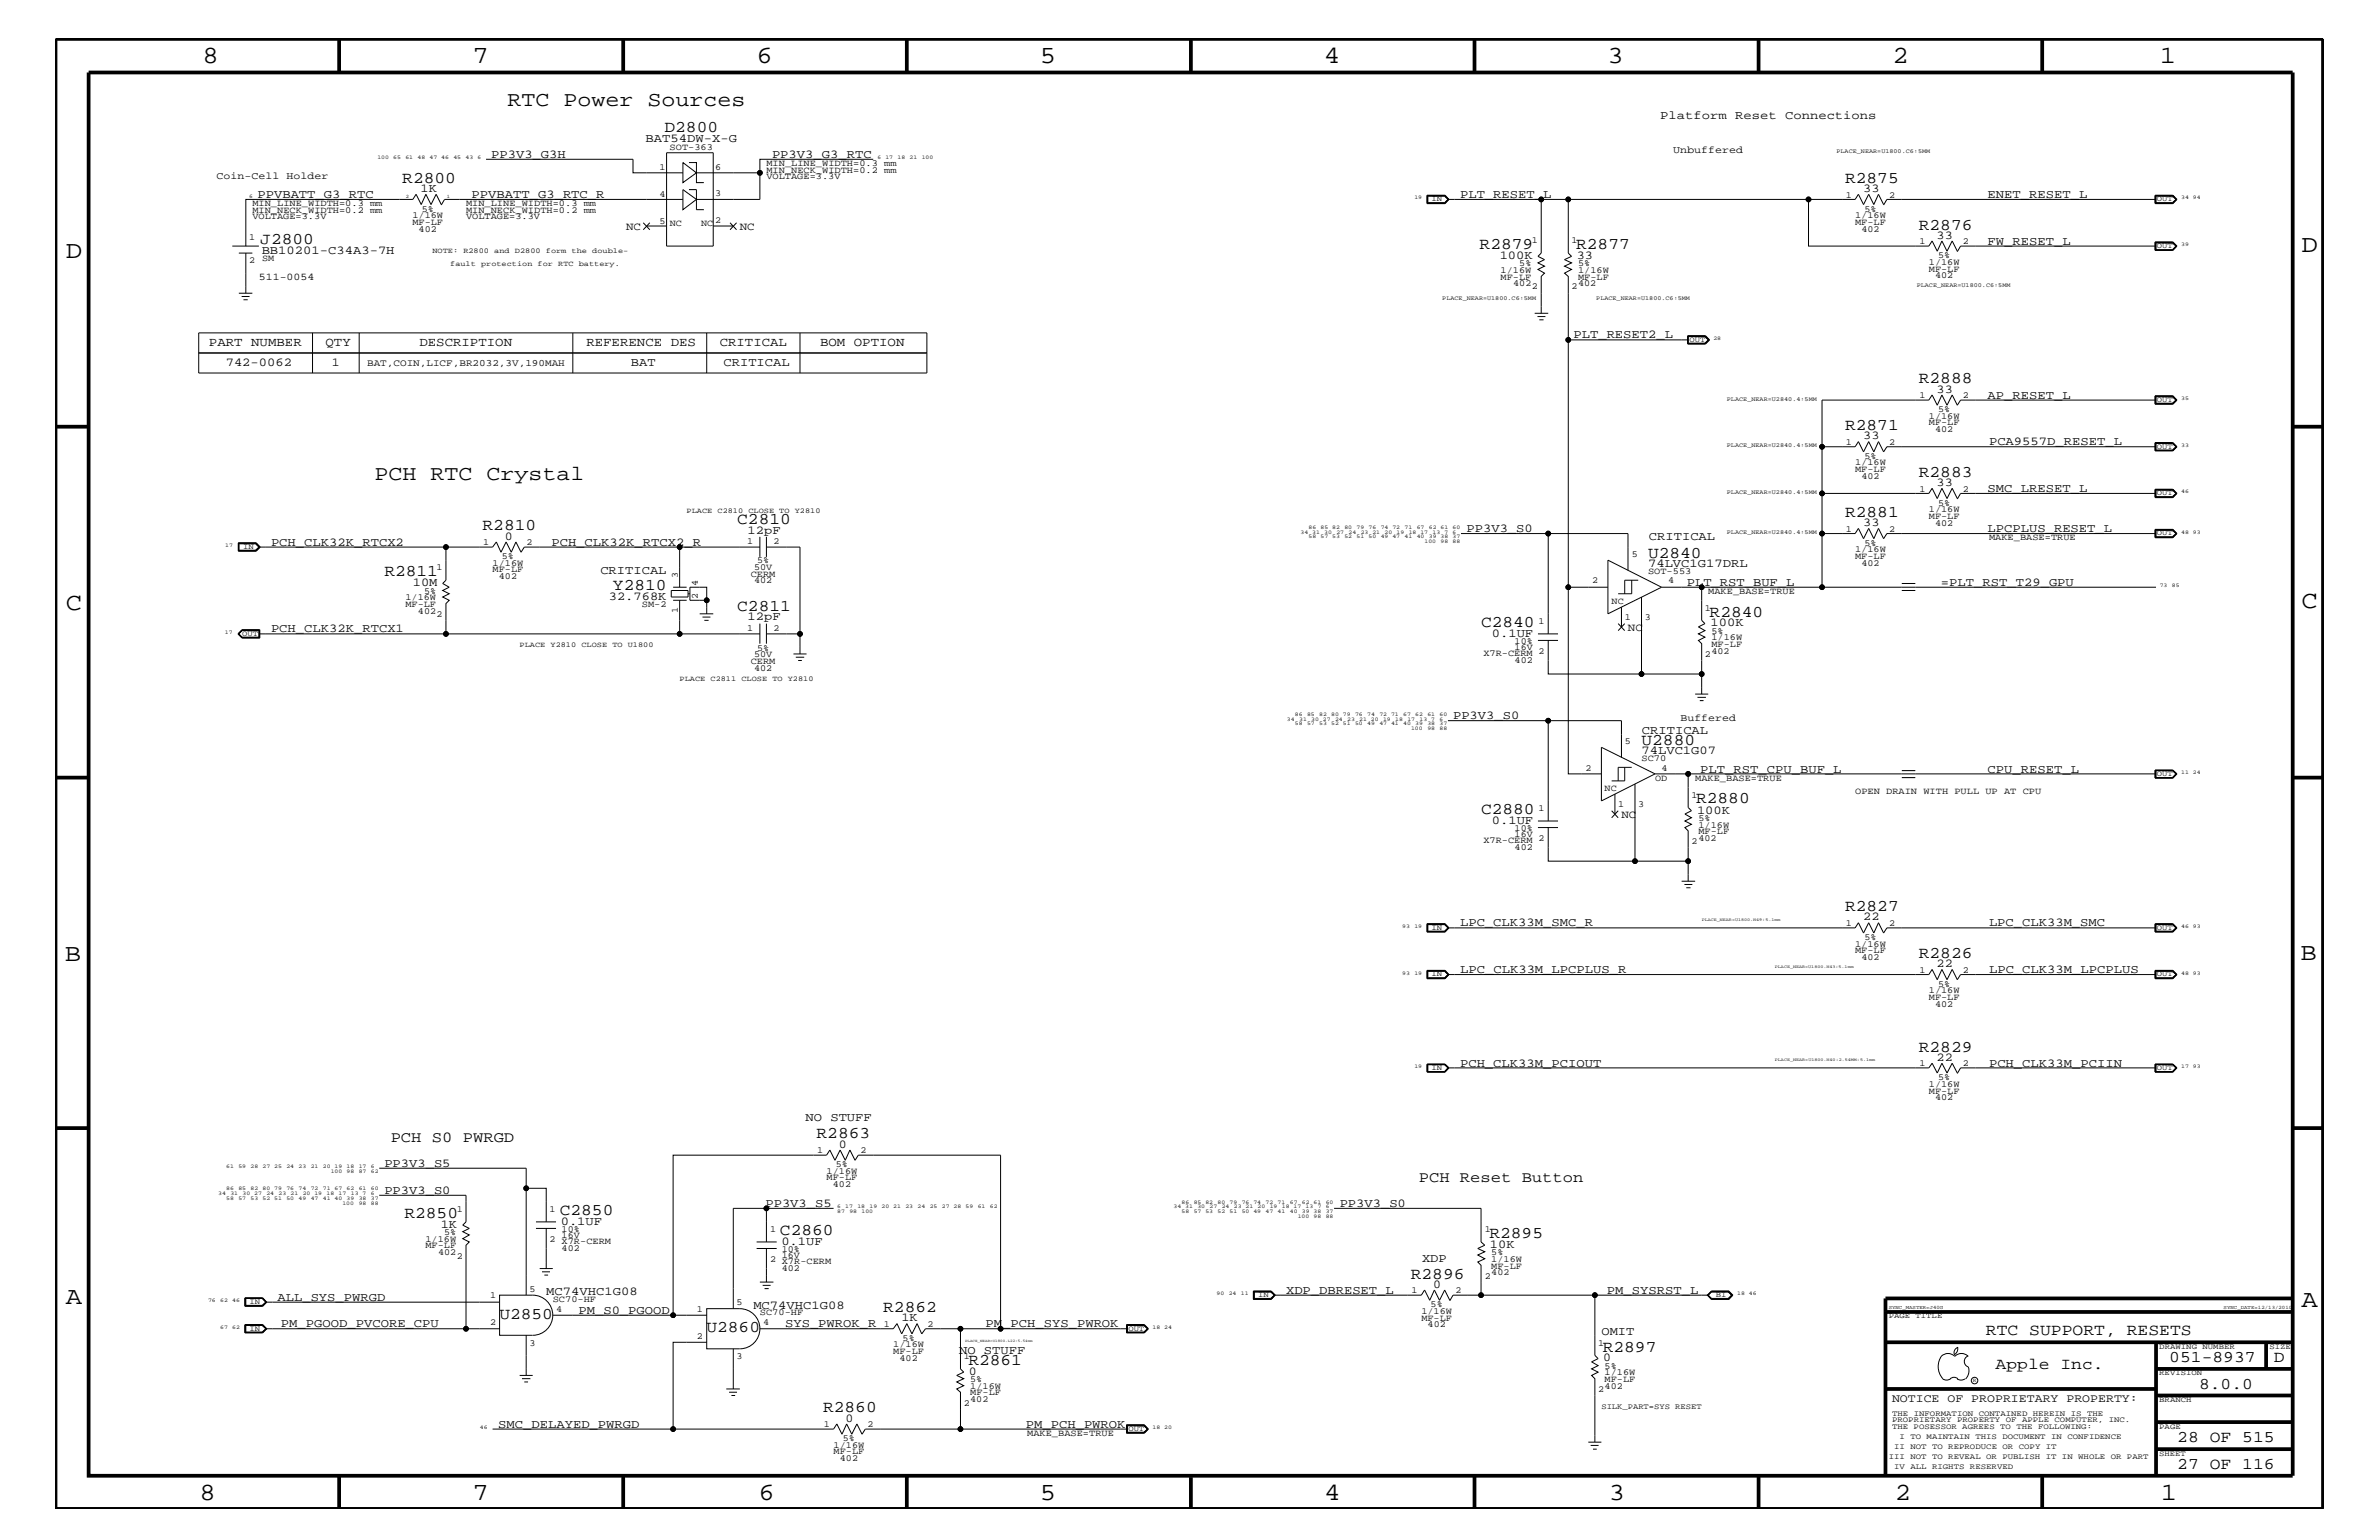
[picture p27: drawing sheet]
<svg xmlns="http://www.w3.org/2000/svg" width="432mm" height="279mm" viewBox="0 0 432 279" stroke-linecap="round" stroke-linejoin="round" font-family="sans-serif">
<defs><g id="words">
<g font-size="4.5">
<text x="36.7" y="11.5">8</text>
<text x="85.8" y="11.5">7</text>
<text x="137.3" y="11.5">6</text>
<text x="188.7" y="11.5">5</text>
<text x="240.3" y="11.5">4</text>
<text x="291.8" y="11.5">3</text>
<text x="343.5" y="11.5">2</text>
<text x="392" y="11.5">1</text>
<text x="11.9" y="46.8">D</text>
<text x="417.7" y="45.7">D</text>
<text x="11.9" y="110.6">C</text>
<text x="417.7" y="110.3">C</text>
<text x="11.8" y="174.3">B</text>
<text x="417.6" y="174.2">B</text>
<text x="11.9" y="236.7">A</text>
<text x="417.7" y="237.1">A</text>
<text x="36.2" y="272.1">8</text>
<text x="85.8" y="272.1">7</text>
<text x="137.7" y="272.1">6</text>
<text x="188.7" y="272.1">5</text>
<text x="240.4" y="272.1">4</text>
<text x="292" y="272.1">3</text>
<text x="343.9" y="272.1">2</text>
<text x="392.2" y="272.1">1</text>
</g>
<g font-size="3.8">
<text x="92.1" y="19.2">RTC Power Sources</text>
<text x="68" y="87.1">PCH RTC Crystal</text>
</g>
<g font-size="3">
<text x="120.6" y="24">D2800</text>
<text x="73" y="33.1">R2800</text>
<text x="334.9" y="33.1">R2875</text>
<text x="348.3" y="41.7">R2876</text>
<text x="47.2" y="44.3">J2800</text>
<text x="268.6" y="45.2">R2879</text>
<text x="286.1" y="45.2">R2877</text>
<text x="348.3" y="69.5">R2888</text>
<text x="334.9" y="78">R2871</text>
<text x="348.3" y="86.5">R2883</text>
<text x="133.8" y="95">C2810</text>
<text x="334.9" y="93.8">R2881</text>
<text x="87.6" y="96.2">R2810</text>
<text x="299.1" y="101.2">U2840</text>
<text x="69.8" y="104.6">R2811</text>
<text x="111.3" y="107.1">Y2810</text>
<text x="133.8" y="110.8">C2811</text>
<text x="268.8" y="113.7">C2840</text>
<text x="310.3" y="111.9">R2840</text>
<text x="297.9" y="135.2">U2880</text>
<text x="268.8" y="147.7">C2880</text>
<text x="307.8" y="145.7">R2880</text>
<text x="334.9" y="165.3">R2827</text>
<text x="348.3" y="173.8">R2826</text>
<text x="348.3" y="190.8">R2829</text>
<text x="148.2" y="206.5">R2863</text>
<text x="73.4" y="220.9">R2850</text>
<text x="101.6" y="220.4">C2850</text>
<text x="141.6" y="224.1">C2860</text>
<text x="270.3" y="224.6">R2895</text>
<text x="256.1" y="232">R2896</text>
<text x="90.6" y="239.4">U2850</text>
<text x="160.3" y="238">R2862</text>
<text x="128.2" y="241.8">U2860</text>
<text x="290.9" y="245.2">R2897</text>
<text x="360.5" y="242.3">RTC SUPPORT, RESETS</text>
<text x="175.8" y="247.6">R2861</text>
<text x="362.2" y="248.4">Apple Inc.</text>
<text x="393.7" y="247.1">051-8937</text>
<text x="399.2" y="252">8.0.0</text>
<text x="412.7" y="247.1">D</text>
<text x="149.4" y="256.2">R2860</text>
<text x="395.2" y="261.6">28 OF 515</text>
<text x="395.2" y="266.6">27 OF 116</text>
</g>
<g font-size="2.8">
<text x="70.9" y="207.1">PCH S0 PWRGD</text>
<text x="257.5" y="214.4">PCH Reset Button</text>
</g>
<g font-size="2.3">
<text x="37.9" y="62.9">PART NUMBER</text>
<text x="59.1" y="62.9">QTY</text>
<text x="76.1" y="62.9">DESCRIPTION</text>
<text x="106.4" y="62.9">REFERENCE DES</text>
<text x="130.6" y="62.9">CRITICAL</text>
<text x="148.8" y="62.9">BOM OPTION</text>
</g>
<g font-size="2.2">
<text x="301.3" y="21.6">Platform Reset Connections</text>
<text x="89.2" y="28.6">PP3V3_G3H</text>
<text x="117.2" y="25.8">BAT54DW-X-G</text>
<text x="140.1" y="28.6">PP3V3_G3_RTC</text>
<text x="46.7" y="35.9">PPVBATT_G3_RTC</text>
<text x="76.3" y="34.8">1K</text>
<text x="85.6" y="35.9">PPVBATT_G3_RTC_R</text>
<text x="265" y="35.9">PLT_RESET_L</text>
<text x="338.2" y="34.8">33</text>
<text x="360.8" y="35.9">ENET_RESET_L</text>
<text x="47.5" y="46">BB10201-C34A3-7H</text>
<text x="272.2" y="47">100K</text>
<text x="286.2" y="47">33</text>
<text x="351.5" y="43.4">33</text>
<text x="360.8" y="44.4">FW_RESET_L</text>
<text x="285.6" y="61.4">PLT_RESET2_L</text>
<text x="41" y="66.5">742-0062</text>
<text x="60.2" y="66.5">1</text>
<text x="114.5" y="66.5">BAT</text>
<text x="131.3" y="66.5">CRITICAL</text>
<text x="351.5" y="71.2">33</text>
<text x="360.8" y="72.3">AP_RESET_L</text>
<text x="338.2" y="79.7">33</text>
<text x="361" y="80.8">PCA9557D_RESET_L</text>
<text x="351.5" y="88.2">33</text>
<text x="360.8" y="89.3">SMC_LRESET_L</text>
<text x="338.2" y="95.4">33</text>
<text x="49.2" y="99">PCH_CLK32K_RTCX2</text>
<text x="91.7" y="97.9">0</text>
<text x="100.1" y="99">PCH_CLK32K_RTCX2_R</text>
<text x="135.7" y="96.8">12pF</text>
<text x="266.2" y="96.5">PP3V3_S0</text>
<text x="299.3" y="98">CRITICAL</text>
<text x="360.8" y="96.5">LPCPLUS_RESET_L</text>
<text x="74.9" y="106.4">10M</text>
<text x="109" y="104.1">CRITICAL</text>
<text x="299.1" y="102.9">74LVC1G17DRL</text>
<text x="306.2" y="106.3">PLT_RST_BUF_L</text>
<text x="352.3" y="106.3">=PLT_RST_T29_GPU</text>
<text x="110.5" y="108.9">32.768K</text>
<text x="135.7" y="112.6">12pF</text>
<text x="310.5" y="113.7">100K</text>
<text x="49.2" y="114.8">PCH_CLK32K_RTCX1</text>
<text x="270.8" y="115.6">0.1UF</text>
<text x="263.7" y="130.5">PP3V3_S0</text>
<text x="297.9" y="136.8">74LVC1G07</text>
<text x="298" y="133.2">CRITICAL</text>
<text x="308.6" y="140.2">PLT_RST_CPU_BUF_L</text>
<text x="360.8" y="140.2">CPU_RESET_L</text>
<text x="270.8" y="149.5">0.1UF</text>
<text x="308" y="147.6">100K</text>
<text x="338.2" y="167">22</text>
<text x="265" y="168.1">LPC_CLK33M_SMC_R</text>
<text x="361" y="168.1">LPC_CLK33M_SMC</text>
<text x="265" y="176.6">LPC_CLK33M_LPCPLUS_R</text>
<text x="351.5" y="175.5">22</text>
<text x="361" y="176.6">LPC_CLK33M_LPCPLUS</text>
<text x="265" y="193.6">PCH_CLK33M_PCIOUT</text>
<text x="351.5" y="192.5">22</text>
<text x="361" y="193.6">PCH_CLK33M_PCIIN</text>
<text x="146.2" y="203.3">NO STUFF</text>
<text x="152.3" y="208.2">0</text>
<text x="69.8" y="211.7">PP3V3_S5</text>
<text x="69.8" y="216.6">PP3V3_S0</text>
<text x="138.9" y="219">PP3V3_S5</text>
<text x="243.2" y="219">PP3V3_S0</text>
<text x="80" y="222.8">1K</text>
<text x="101.8" y="222.3">0.1UF</text>
<text x="141.8" y="225.9">0.1UF</text>
<text x="270.4" y="226.4">10K</text>
<text x="258.1" y="229">XDP</text>
<text x="260.1" y="233.7">0</text>
<text x="50.4" y="236">ALL_SYS_PWRGD</text>
<text x="99.1" y="235">MC74VHC1G08</text>
<text x="105" y="238.4">PM_S0_PGOOD</text>
<text x="136.7" y="237.4">MC74VHC1G08</text>
<text x="163.6" y="239.7">1K</text>
<text x="233.4" y="234.7">XDP_DBRESET_L</text>
<text x="291.7" y="234.7">PM_SYSRST_L</text>
<text x="51" y="240.8">PM_PGOOD_PVCORE_CPU</text>
<text x="142.5" y="240.8">SYS_PWROK_R</text>
<text x="174.1" y="245.7">NO STUFF</text>
<text x="178.9" y="240.8">PM_PCH_SYS_PWROK</text>
<text x="290.7" y="242.3">OMIT</text>
<text x="175.9" y="249.5">0</text>
<text x="291" y="247">0</text>
<text x="153.5" y="257.9">0</text>
<text x="90.4" y="259">SMC_DELAYED_PWRGD</text>
<text x="186.2" y="259">PM_PCH_PWROK</text>
</g>
<text font-size="2.1" x="343.4" y="254.4">NOTICE OF PROPRIETARY PROPERTY:</text>
<g font-size="2">
<text x="113.6" y="41.7">NC</text>
<text x="134.3" y="41.7">NC</text>
<text x="295.5" y="114.4">NC</text>
<text x="294.3" y="148.4">NC</text>
</g>
<g font-size="1.9">
<text x="303.7" y="27.7">Unbuffered</text>
<text x="39.3" y="32.5">Coin-Cell Holder</text>
<text x="47" y="50.7">511-0054</text>
<text x="305" y="130.8">Buffered</text>
</g>
<text font-size="1.8" x="66.6" y="66.5">BAT,COIN,LICF,BR2032,3V,190MAH</text>
<g font-size="1.7">
<text x="121.5" y="27.2">SOT-363</text>
<text x="119.7" y="30.8">1</text>
<text x="119.7" y="35.7">4</text>
<text x="129.8" y="30.8">6</text>
<text x="129.8" y="35.6">3</text>
<text x="139.1" y="31.4">MIN_NECK_WIDTH=0.2 mm</text>
<text x="139.1" y="30.2">MIN_LINE_WIDTH=0.3 mm</text>
<text x="139.1" y="32.5">VOLTAGE=3.3V</text>
<text x="335" y="35.8">1</text>
<text x="342.9" y="35.8">2</text>
<text x="45.8" y="38.6">MIN_NECK_WIDTH=0.2 mm</text>
<text x="45.8" y="37.4">MIN_LINE_WIDTH=0.3 mm</text>
<text x="45.8" y="39.8">VOLTAGE=3.3V</text>
<text x="74.8" y="39.6">1/16W</text>
<text x="74.8" y="40.8">MF-LF</text>
<text x="76.5" y="38.4">5%</text>
<text x="84.6" y="38.6">MIN_NECK_WIDTH=0.2 mm</text>
<text x="84.6" y="37.4">MIN_LINE_WIDTH=0.3 mm</text>
<text x="84.6" y="39.8">VOLTAGE=3.3V</text>
<text x="119.7" y="40.6">5</text>
<text x="121.6" y="41">NC</text>
<text x="127.3" y="41">NC</text>
<text x="129.8" y="40.4">2</text>
<text x="336.7" y="39.6">1/16W</text>
<text x="336.7" y="40.8">MF-LF</text>
<text x="338.4" y="38.4">5%</text>
<text x="45.2" y="47.7">2</text>
<text x="45.2" y="43.5">1</text>
<text x="47.6" y="47.4">SM</text>
<text x="76" y="42">402</text>
<text x="278" y="44.1">1</text>
<text x="285.2" y="44.1">1</text>
<text x="337.9" y="42">402</text>
<text x="348.4" y="44.3">1</text>
<text x="351.8" y="46.8">5%</text>
<text x="356.3" y="44.3">2</text>
<text x="272.4" y="49.6">1/16W</text>
<text x="272.4" y="50.7">MF-LF</text>
<text x="274.7" y="51.9">402</text>
<text x="275.8" y="48.3">5%</text>
<text x="278" y="52.5">2</text>
<text x="285.2" y="52.5">2</text>
<text x="286.4" y="49.6">1/16W</text>
<text x="286.4" y="48.3">5%</text>
<text x="286.4" y="50.7">MF-LF</text>
<text x="286.4" y="51.9">402</text>
<text x="350.1" y="48">1/16W</text>
<text x="350.1" y="49.3">MF-LF</text>
<text x="351.2" y="50.5">402</text>
<text x="348.4" y="72.2">1</text>
<text x="350.1" y="76">1/16W</text>
<text x="350.1" y="77.2">MF-LF</text>
<text x="351.8" y="74.7">5%</text>
<text x="356.3" y="72.2">2</text>
<text x="335" y="80.7">1</text>
<text x="338.4" y="83.3">5%</text>
<text x="342.9" y="80.7">2</text>
<text x="351.2" y="78.3">402</text>
<text x="336.7" y="84.4">1/16W</text>
<text x="336.7" y="85.6">MF-LF</text>
<text x="337.9" y="86.9">402</text>
<text x="348.4" y="89.2">1</text>
<text x="356.3" y="89.2">2</text>
<text x="350.1" y="92.9">1/16W</text>
<text x="350.1" y="94.2">MF-LF</text>
<text x="351.2" y="95.4">402</text>
<text x="351.8" y="91.7">5%</text>
<text x="87.7" y="98.8">1</text>
<text x="91.1" y="101.4">5%</text>
<text x="95.6" y="98.8">2</text>
<text x="135.6" y="98.7">1</text>
<text x="140.4" y="98.7">2</text>
<text x="296.2" y="101">5</text>
<text x="335" y="96.5">1</text>
<text x="336.7" y="100.2">1/16W</text>
<text x="336.7" y="101.4">MF-LF</text>
<text x="338.4" y="99">5%</text>
<text x="342.9" y="96.5">2</text>
<text x="361" y="98">MAKE_BASE=TRUE</text>
<text x="77" y="107.7">5%</text>
<text x="79.2" y="103.5">1</text>
<text x="89.4" y="102.6">1/16W</text>
<text x="89.4" y="103.8">MF-LF</text>
<text x="90.6" y="105">402</text>
<text x="123" y="104.9" transform="rotate(-90 123 104.9)">3</text>
<text x="126.7" y="106.2" transform="rotate(-90 126.7 106.2)">4</text>
<text x="136.3" y="104.7">CERM</text>
<text x="136.9" y="103.5">50V</text>
<text x="136.9" y="105.9">402</text>
<text x="137.4" y="102.2">5%</text>
<text x="289" y="105.9">2</text>
<text x="299.1" y="104.1">SOT-553</text>
<text x="302.8" y="105.9">4</text>
<text x="310" y="107.7">MAKE_BASE=TRUE</text>
<text x="337.9" y="102.6">402</text>
<text x="73.6" y="108.9">1/16W</text>
<text x="73.6" y="110.2">MF-LF</text>
<text x="75.9" y="111.4">402</text>
<text x="79.2" y="112">2</text>
<text x="116.5" y="110.2">SM-2</text>
<text x="123" y="111.2" transform="rotate(-90 123 111.2)">1</text>
<text x="126.7" y="108.6" transform="rotate(-90 126.7 108.6)">2</text>
<text x="279.2" y="113.1">1</text>
<text x="292.5" y="109.5">NC</text>
<text x="294.9" y="112.6">1</text>
<text x="298.5" y="112.6">3</text>
<text x="309.5" y="110.8">1</text>
<text x="135.6" y="114.4">1</text>
<text x="136.9" y="119.2">50V</text>
<text x="137.4" y="118.1">5%</text>
<text x="140.4" y="114.4">2</text>
<text x="269.2" y="119.1">X7R-CERM 2</text>
<text x="274.9" y="117.9">16V</text>
<text x="274.9" y="116.8">10%</text>
<text x="309.5" y="119.2">2</text>
<text x="310.6" y="116.2">1/16W</text>
<text x="310.6" y="115">5%</text>
<text x="310.6" y="117.4">MF-LF</text>
<text x="310.6" y="118.6">402</text>
<text x="136.3" y="120.4">CERM</text>
<text x="136.9" y="121.7">402</text>
<text x="274.9" y="120.3">402</text>
<text x="294.9" y="135">5</text>
<text x="287.8" y="139.8">2</text>
<text x="291.3" y="143.5">NC</text>
<text x="297.9" y="138">SC70</text>
<text x="300.4" y="141.7">OD</text>
<text x="301.6" y="139.8">4</text>
<text x="307.7" y="141.7">MAKE_BASE=TRUE</text>
<text x="279.2" y="147.1">1</text>
<text x="293.7" y="146.5">1</text>
<text x="297.3" y="146.5">3</text>
<text x="307" y="144.7">1</text>
<text x="308.3" y="149">5%</text>
<text x="336.7" y="144">OPEN DRAIN WITH PULL UP AT CPU</text>
<text x="269.2" y="153">X7R-CERM</text>
<text x="274.9" y="151.8">16V</text>
<text x="274.9" y="154.3">402</text>
<text x="274.9" y="150.7">10%</text>
<text x="279.2" y="152.6">2</text>
<text x="307" y="153.2">2</text>
<text x="308.3" y="150.1">1/16W</text>
<text x="308.3" y="151.3">MF-LF</text>
<text x="308.3" y="152.6">402</text>
<text x="335" y="168">1</text>
<text x="336.7" y="171.7">1/16W</text>
<text x="336.7" y="172.9">MF-LF</text>
<text x="338.4" y="170.5">5%</text>
<text x="342.9" y="168">2</text>
<text x="337.9" y="174.2">402</text>
<text x="348.4" y="176.5">1</text>
<text x="351.8" y="179">5%</text>
<text x="356.3" y="176.5">2</text>
<text x="350.1" y="180.2">1/16W</text>
<text x="350.1" y="181.4">MF-LF</text>
<text x="351.2" y="182.7">402</text>
<text x="348.4" y="193.4">1</text>
<text x="350.1" y="197.2">1/16W</text>
<text x="351.8" y="195.9">5%</text>
<text x="356.3" y="193.4">2</text>
<text x="350.1" y="198.4">MF-LF</text>
<text x="351.2" y="199.6">402</text>
<text x="148.3" y="209.2">1</text>
<text x="156.2" y="209.2">2</text>
<text x="150" y="213">1/16W</text>
<text x="150" y="214.2">MF-LF</text>
<text x="151.2" y="215.3">402</text>
<text x="151.7" y="211.7">5%</text>
<text x="82.9" y="219.8">1</text>
<text x="99.7" y="219.8">1</text>
<text x="77.2" y="225.3">1/16W</text>
<text x="77.2" y="226.5">MF-LF</text>
<text x="79.5" y="227.7">402</text>
<text x="80.6" y="224.1">5%</text>
<text x="99.7" y="225.3">2 X7R-CERM</text>
<text x="101.9" y="224.6">16V</text>
<text x="101.9" y="227">402</text>
<text x="101.9" y="223.5">10%</text>
<text x="139.8" y="223.5">1</text>
<text x="141.9" y="227.1">10%</text>
<text x="269.5" y="223.5">1</text>
<text x="270.7" y="227.7">5%</text>
<text x="82.9" y="228.4">2</text>
<text x="139.8" y="229">2 X7R-CERM</text>
<text x="141.9" y="228.2">16V</text>
<text x="141.9" y="230.7">402</text>
<text x="269.5" y="232">2</text>
<text x="270.7" y="229">1/16W</text>
<text x="270.7" y="230.2">MF-LF</text>
<text x="270.7" y="231.3">402</text>
<text x="89" y="235.6">1</text>
<text x="96.1" y="234.4">5</text>
<text x="100.3" y="236.2">SC70-HF</text>
<text x="100.9" y="238">4</text>
<text x="126.5" y="238">1</text>
<text x="133.7" y="236.8">5</text>
<text x="137.9" y="238.6">SC70-HF</text>
<text x="256.2" y="234.6">1</text>
<text x="258" y="238.4">1/16W</text>
<text x="258" y="239.6">MF-LF</text>
<text x="259.7" y="237.2">5%</text>
<text x="264.2" y="234.6">2</text>
<text x="89" y="240.5">2</text>
<text x="96.1" y="244.1">3</text>
<text x="126.5" y="242.9">2</text>
<text x="138.5" y="240.5">4</text>
<text x="160.4" y="240.7">1</text>
<text x="162.1" y="244.5">1/16W</text>
<text x="162.1" y="245.6">MF-LF</text>
<text x="163.8" y="243.3">5%</text>
<text x="168.3" y="240.7">2</text>
<text x="259.1" y="240.8">402</text>
<text x="290.1" y="244.1">1</text>
<text x="133.7" y="246.5">3</text>
<text x="163.3" y="246.9">402</text>
<text x="174.9" y="246.5">1</text>
<text x="176.1" y="252">1/16W</text>
<text x="176.1" y="250.7">5%</text>
<text x="291.3" y="249.5">1/16W</text>
<text x="291.3" y="248.4">5%</text>
<text x="291.3" y="250.7">MF-LF</text>
<text x="291.3" y="252">402</text>
<text x="174.9" y="255">2</text>
<text x="176.1" y="253.2">MF-LF</text>
<text x="176.1" y="254.4">402</text>
<text x="290.1" y="252.6">2</text>
<text x="149.5" y="258.9">1</text>
<text x="151.3" y="262.7">1/16W</text>
<text x="151.3" y="263.8">MF-LF</text>
<text x="153" y="261.4">5%</text>
<text x="157.5" y="258.9">2</text>
<text x="186.4" y="260.5">MAKE_BASE=TRUE</text>
<text x="152.4" y="265">402</text>
</g>
<g font-size="1.4">
<text x="259.8" y="36.5">IN</text>
<text x="391.5" y="36.5">OUT</text>
<text x="78.5" y="45.9">NOTE: R2800 and D2800 form the double-</text>
<text x="391.5" y="45.1">OUT</text>
<text x="81.7" y="48.3">fault protection for RTC battery.</text>
<text x="306.7" y="62">OUT</text>
<text x="391.5" y="72.9">OUT</text>
<text x="391.5" y="81.4">OUT</text>
<text x="391.5" y="89.9">OUT</text>
<text x="124.6" y="93.2">PLACE C2810 CLOSE TO Y2810</text>
<text x="44.1" y="99.6">IN</text>
<text x="391.5" y="97.1">OUT</text>
<text x="43.9" y="115.3">OUT</text>
<text x="94.3" y="117.4">PLACE Y2810 CLOSE TO U1800</text>
<text x="123.4" y="123.5">PLACE C2811 CLOSE TO Y2810</text>
<text x="391.5" y="140.8">OUT</text>
<text x="259.8" y="168.7">IN</text>
<text x="391.5" y="168.7">OUT</text>
<text x="259.8" y="177.2">IN</text>
<text x="391.5" y="177.2">OUT</text>
<text x="259.8" y="194.2">IN</text>
<text x="391.5" y="194.2">OUT</text>
<text x="45.3" y="236.6">IN</text>
<text x="228.3" y="235.4">IN</text>
<text x="311.4" y="235.4">BI</text>
<text x="342.8" y="239.2">PAGE TITLE</text>
<text x="45.3" y="241.4">IN</text>
<text x="204.8" y="241.4">OUT</text>
<text x="391.9" y="244.7">DRAWING NUMBER</text>
<text x="411.9" y="244.7">SIZE</text>
<text x="391.9" y="249.5">REVISION</text>
<text x="290.7" y="255.6">SILK_PART=SYS RESET</text>
<text x="343.4" y="256.8">THE INFORMATION CONTAINED HEREIN IS THE</text>
<text x="391.9" y="254.4">BRANCH</text>
<text x="204.8" y="259.6">OUT</text>
<text x="343.4" y="259.3">THE POSESSOR AGREES TO THE FOLLOWING:</text>
<text x="343.4" y="258">PROPRIETARY PROPERTY OF APPLE COMPUTER, INC.</text>
<text x="343.8" y="262.9">II NOT TO REPRODUCE OR COPY IT</text>
<text x="344.8" y="261.1">I TO MAINTAIN THIS DOCUMENT IN CONFIDENCE</text>
<text x="391.9" y="259.3">PAGE</text>
<text x="342.8" y="264.7">III NOT TO REVEAL OR PUBLISH IT IN WHOLE OR PART</text>
<text x="343.8" y="266.6">IV ALL RIGHTS RESERVED</text>
<text x="391.9" y="264.1">SHEET</text>
</g>
<g font-size="1.1">
<text x="333.3" y="27.8">PLACE_NEAR=U1800.C6:5MM</text>
<text x="347.9" y="52">PLACE_NEAR=U1800.C6:5MM</text>
<text x="261.8" y="54.5">PLACE_NEAR=U1800.C6:5MM</text>
<text x="289.7" y="54.5">PLACE_NEAR=U1800.C6:5MM</text>
<text x="313.4" y="72.7">PLACE_NEAR=U2840.4:5MM</text>
<text x="313.4" y="81.1">PLACE_NEAR=U2840.4:5MM</text>
<text x="313.4" y="89.6">PLACE_NEAR=U2840.4:5MM</text>
<text x="313.4" y="96.9">PLACE_NEAR=U2840.4:5MM</text>
</g>
<g font-size="1">
<text x="68.5" y="28.9">100</text>
<text x="71.4" y="28.9">65</text>
<text x="73.6" y="28.9">61</text>
<text x="75.8" y="28.9">48</text>
<text x="78" y="28.9">47 46</text>
<text x="82.3" y="28.9">45</text>
<text x="84.5" y="28.9">43</text>
<text x="86.7" y="28.9">6</text>
<text x="159.3" y="28.9">6</text>
<text x="160.7" y="28.9">17</text>
<text x="162.9" y="28.9">18</text>
<text x="165.1" y="28.9">21</text>
<text x="167.3" y="28.9">100</text>
<text x="45.2" y="35.9">6</text>
<text x="256.7" y="36.2">19</text>
<text x="395.9" y="36.2">34 94</text>
<text x="395.9" y="44.6">39</text>
<text x="311" y="61.7">28</text>
<text x="395.9" y="72.6">35</text>
<text x="395.9" y="81.1">33</text>
<text x="395.9" y="89.5">46</text>
<text x="237.5" y="96">86</text>
<text x="239.7" y="96">85 82</text>
<text x="244" y="96">80</text>
<text x="246.2" y="96">79</text>
<text x="248.4" y="96">76</text>
<text x="250.6" y="96">74 72</text>
<text x="254.9" y="96">71</text>
<text x="257.1" y="96">67</text>
<text x="259.3" y="96">62 61</text>
<text x="263.7" y="96">60</text>
<text x="40.9" y="99.3">17</text>
<text x="236.1" y="96.8">34 31</text>
<text x="237.5" y="97.6">58</text>
<text x="239.7" y="97.6">57 53</text>
<text x="240.4" y="96.8">30</text>
<text x="242.6" y="96.8">27</text>
<text x="244" y="97.6">52</text>
<text x="244.8" y="96.8">24</text>
<text x="246.2" y="97.6">51</text>
<text x="247" y="96.8">23 21</text>
<text x="248.4" y="97.6">50</text>
<text x="250.6" y="97.6">49 47</text>
<text x="251.3" y="96.8">20</text>
<text x="253.5" y="96.8">19</text>
<text x="254.9" y="97.6">41</text>
<text x="255.7" y="96.8">18 17</text>
<text x="257.1" y="97.6">40</text>
<text x="258.6" y="98.6">100</text>
<text x="259.3" y="97.6">39 38</text>
<text x="260" y="96.8">13</text>
<text x="261.5" y="98.6">98</text>
<text x="262.2" y="96.8">7</text>
<text x="263.7" y="97.6">37</text>
<text x="263.7" y="98.6">88</text>
<text x="263.7" y="96.8">6</text>
<text x="395.9" y="96.8">48 93</text>
<text x="392" y="106.5">73</text>
<text x="394.2" y="106.5">85</text>
<text x="40.8" y="115">17</text>
<text x="233.6" y="130.8">34</text>
<text x="235" y="131.6">58</text>
<text x="235" y="129.9">86</text>
<text x="235.8" y="130.8">31</text>
<text x="237.2" y="131.6">57</text>
<text x="237.2" y="129.9">85</text>
<text x="238" y="130.8">30 27</text>
<text x="239.4" y="131.6">53</text>
<text x="239.4" y="129.9">82</text>
<text x="241.6" y="131.6">52 51</text>
<text x="241.6" y="129.9">80 79</text>
<text x="242.3" y="130.8">24</text>
<text x="244.5" y="130.8">23</text>
<text x="246" y="131.6">50</text>
<text x="246" y="129.9">76</text>
<text x="246.7" y="130.8">21 20</text>
<text x="248.2" y="131.6">49</text>
<text x="248.2" y="129.9">74</text>
<text x="250.4" y="131.6">47 41</text>
<text x="250.4" y="129.9">72 71</text>
<text x="251" y="130.8">19</text>
<text x="253.2" y="130.8">18</text>
<text x="254.7" y="131.6">40</text>
<text x="254.7" y="129.9">67</text>
<text x="255.4" y="130.8">17</text>
<text x="256.9" y="131.6">39</text>
<text x="256.9" y="129.9">62</text>
<text x="257.6" y="130.8">13 7</text>
<text x="259.1" y="131.6">38</text>
<text x="259.1" y="129.9">61</text>
<text x="261.3" y="131.6">37</text>
<text x="261.3" y="130.8">6</text>
<text x="261.3" y="129.9">60</text>
<text x="256.1" y="132.5">100</text>
<text x="259.1" y="132.5">98</text>
<text x="261.3" y="132.5">88</text>
<text x="395.9" y="140.4">11 24</text>
<text x="254.5" y="168.3">93</text>
<text x="256.7" y="168.3">19</text>
<text x="395.9" y="168.3">46 93</text>
<text x="254.5" y="176.8">93</text>
<text x="256.7" y="176.8">19</text>
<text x="395.9" y="176.8">48 93</text>
<text x="256.7" y="193.7">19</text>
<text x="395.9" y="193.7">17 93</text>
<text x="41.1" y="211.9">61</text>
<text x="41.1" y="215.9">86</text>
<text x="43.3" y="211.9">59</text>
<text x="43.3" y="215.9">85</text>
<text x="45.5" y="211.9">28</text>
<text x="45.5" y="215.9">82</text>
<text x="47.7" y="211.9">27 25</text>
<text x="47.7" y="215.9">80 79</text>
<text x="52" y="211.9">24</text>
<text x="52" y="215.9">76</text>
<text x="54.2" y="211.9">23</text>
<text x="54.2" y="215.9">74</text>
<text x="56.4" y="211.9">21</text>
<text x="56.4" y="215.9">72</text>
<text x="58.6" y="211.9">20 19</text>
<text x="58.6" y="215.9">71 67</text>
<text x="60" y="212.9">100</text>
<text x="62.9" y="211.9">18</text>
<text x="62.9" y="215.9">62</text>
<text x="62.9" y="212.9">98</text>
<text x="65.1" y="211.9">17</text>
<text x="65.1" y="215.9">61</text>
<text x="65.1" y="212.9">87</text>
<text x="67.3" y="215.9">60</text>
<text x="67.3" y="212.9">62</text>
<text x="67.3" y="211.9">6</text>
<text x="39.6" y="216.9">34</text>
<text x="41.1" y="217.7">58</text>
<text x="41.8" y="216.9">31</text>
<text x="43.3" y="217.7">57</text>
<text x="44" y="216.9">30 27</text>
<text x="45.5" y="217.7">53</text>
<text x="47.7" y="217.7">52 51</text>
<text x="48.3" y="216.9">24</text>
<text x="50.5" y="216.9">23</text>
<text x="52" y="217.7">50</text>
<text x="52.7" y="216.9">21</text>
<text x="54.2" y="217.7">49</text>
<text x="54.9" y="216.9">20 19</text>
<text x="56.4" y="217.7">47</text>
<text x="58.6" y="217.7">41 40</text>
<text x="59.3" y="216.9">18</text>
<text x="61.5" y="216.9">17</text>
<text x="62.1" y="218.6">100</text>
<text x="62.9" y="217.7">39</text>
<text x="63.7" y="216.9">13 7</text>
<text x="65.1" y="217.7">38</text>
<text x="65.1" y="218.6">98</text>
<text x="67.3" y="217.7">37</text>
<text x="67.3" y="216.9">6</text>
<text x="67.3" y="218.6">88</text>
<text x="152" y="219.2">6</text>
<text x="152" y="220.1">87</text>
<text x="153.4" y="219.2">17</text>
<text x="154.2" y="220.1">98</text>
<text x="155.6" y="219.2">18</text>
<text x="156.4" y="220.1">100</text>
<text x="157.8" y="219.2">19</text>
<text x="160" y="219.2">20 21</text>
<text x="164.3" y="219.2">23</text>
<text x="166.5" y="219.2">24</text>
<text x="168.7" y="219.2">25</text>
<text x="170.9" y="219.2">27 28</text>
<text x="175.3" y="219.2">59</text>
<text x="177.5" y="219.2">61</text>
<text x="179.7" y="219.2">62</text>
<text x="213" y="219.2">34 31</text>
<text x="214.5" y="218.4">86</text>
<text x="214.5" y="220.1">58</text>
<text x="216.7" y="220.1">57 53</text>
<text x="216.7" y="218.4">85 82</text>
<text x="217.3" y="219.2">30</text>
<text x="219.5" y="219.2">27</text>
<text x="221" y="220.1">52</text>
<text x="221" y="218.4">80</text>
<text x="221.7" y="219.2">24</text>
<text x="223.2" y="218.4">79</text>
<text x="223.2" y="220.1">51</text>
<text x="223.9" y="219.2">23 21</text>
<text x="225.4" y="220.1">50 49</text>
<text x="225.4" y="218.4">76 74</text>
<text x="228.3" y="219.2">20</text>
<text x="229.7" y="218.4">72</text>
<text x="229.7" y="220.1">47</text>
<text x="230.5" y="219.2">19</text>
<text x="231.9" y="220.1">41</text>
<text x="231.9" y="218.4">71</text>
<text x="232.7" y="219.2">18 17</text>
<text x="234.1" y="218.4">67</text>
<text x="234.1" y="220.1">40</text>
<text x="235.5" y="221">100</text>
<text x="236.3" y="220.1">39 38</text>
<text x="236.3" y="218.4">62 61</text>
<text x="237" y="219.2">13</text>
<text x="238.4" y="221">98</text>
<text x="239.2" y="219.2">7</text>
<text x="240.6" y="221">88</text>
<text x="240.6" y="220.1">37</text>
<text x="240.6" y="218.4">60</text>
<text x="240.6" y="219.2">6</text>
<text x="37.8" y="236.2">76</text>
<text x="40" y="236.2">62</text>
<text x="42.2" y="236.2">46</text>
<text x="220.8" y="235">90</text>
<text x="223" y="235">24</text>
<text x="225.2" y="235">11</text>
<text x="315.3" y="235">18 46</text>
<text x="40" y="241.1">67</text>
<text x="42.2" y="241.1">62</text>
<text x="209.2" y="241.1">18 24</text>
<text x="358.1" y="250.7">R</text>
<text x="87.1" y="259.3">46</text>
<text x="209.2" y="259.3">18 20</text>
</g>
<g font-size=".9">
<text x="73.7" y="35.8">2</text>
<text x="81.1" y="35.8">1</text>
<text x="342.8" y="237.4">SYNC_MASTER=J40G</text>
<text x="403.6" y="237.4">SYNC_DATE=12/13/2010</text>
</g>
<g font-size=".8">
<text x="308.9" y="167.1">PLACE_NEAR=U1800.H49:5.1mm</text>
<text x="322.2" y="175.6">PLACE_NEAR=U1800.H43:5.1mm</text>
<text x="322.2" y="192.6">PLACE_NEAR=U1800.H40:2.54MM:5.1mm</text>
</g>
<text font-size=".7" x="175.2" y="243.5">PLACE_NEAR=U1800.L22:5.54mm</text>
</g></defs>
<g fill="none" stroke="#000" stroke-width=".18">
<path d="M80.1 37.1l-.9-1.9-1 1.9-.9-1.9-.8 1.9-1-1.9-.6 1h-30.3v8.4M88.2 28.9h26.7v2.5h9.1M121 27.7h8.5v16.9h-8.5zM124 34.4l2.4 1.8-2.4 1.8zM124 29.5l2.4 1.9-2.4 1.7zM124 36.2h-43.3l-.6 1M125.1 29.5h1.3v3.6h1.4M125.1 34.4h1.3v3.6h1.4M126.4 31.4h11.5v4.8h-11.5M158.5 28.9h-20.6v2.5M259 35.4h3.3l.7 .8-.7 .7h-3.3zM259.2 35.6h3l.6 .6-.6 .6h-3z"/>
<path d="M262.2 35.5l.7 .7-.7 .7M262.2 35.5h-3.1v1.4h3.1M262.2 35.5l.8 .7M262.8 36.2h16.9M263 36.2l-.8 .7M284.6 36.2v9.7l.6 .6-1.2 .6 1.2 .6-1.2 .6 1.2 .6-1.2 .7 .6 .6v56.3M284.6 36.2h-4.9v9.7l-.6 .6 1.2 .6-1.2 .6 1.2 .6-1.2 .6 1.2 .7-.6 .6v6.6M284.6 36.2h43.7M341.9 37.1l-.9-1.9-.9 1.9-.9-1.9-1 1.9-.9-1.9-.6 1h-8.4v8.4h21.8l.6-.9 .9 1.9 .9-1.9 .9 1.9 .9-1.9 1 1.9M391.2 35.4h3.2l.7 .8-.7 .7h-3.2zM391.2 36.9h3.2M391.2 35.5h3.2"/>
<path d="M391.2 35.5v1.4M391.3 35.6h3l.7 .6-.7 .6h-3zM391.3 36.2h-48.8l-.6 1M394.4 35.5l.7 .7-.7 .7M394.4 35.5l.6 .7M395 36.2l-.6 .7M42.2 44.6h4.8M43.3 45.9h2.5M43.3 53.2h2.5M43.9 53.8h1.4M44.2 54.4h.8M44.6 45.9v7.3"/>
<path d="M116.8 40.4l1.1 1.3M117.3 41h3.7M117.9 40.4l-1.1 1.3M129.5 41h3.6M132.5 40.4l1.2 1.3M133.7 40.4l-1.2 1.3M278.6 56.8h2.4M279.1 57.4h1.4M279.4 58h.8M391.2 43.9h3.2l.7 .7-.7 .8h-3.2zM391.2 44h3.2l.7 .6-.7 .8M391.2 44.1h3.2l.6 .5-.6 .7h-3.2z"/>
<path d="M391.3 44.1v1.2M391.3 44.6h-35.4l-.6 1.1M394.3 44.1l.7 .5M395 44.6l-.7 .7M36.1 60.4h132.1v7.3h-132.1zM36.1 64h132.1M56.7 60.4v7.3M65.2 60.4v7.3M104 60.4v7.3M128.3 60.4v7.3M145.2 60.4v7.3M284.6 61.7h21.8"/>
<path d="M306.3 60.9h3.2l.8 .8-.8 .7h-3.2zM306.3 61h3.2l.7 .7-.7 .6h-3.2M306.4 61.1h3.1l.5 .6-.5 .6h-3.1M306.4 61v1.3M309.5 61l.6 .7-.6 .6M391.2 71.8h3.2l.7 .8-.7 .7h-3.2zM391.2 71.9h3.2l.6 .7-.6 .6h-3.2zM391.3 72.6h-35.4l-.6 .9-1-1.8-.9 1.8-.9-1.8-.9 1.8-.9-1.8-.6 .9h-19.4v16.9h19.4l.6-.9 .9 1.9 .9-1.9 .9 1.9 .9-1.9 1 1.9M394.4 71.8l.7 .8-.7 .7h-3.2M395 72.6l-.7-.6h-3v1.2M395 72.6l-.7 .6M43.3 98.5h3.2l.7 .8-.7 .7h-3.2z"/>
<path d="M43.3 98.6h3.1l.7 .7-.7 .6h-3.1zM43.3 98.7h3.1l.6 .6M46.5 98.5l.7 .8-.7 .6h-3.2M47 99.3h33.9M47 99.3l-.6 .6M123.4 99.3h-28.2l-.6 .9-1-1.9-.8 1.9-.9-1.9-1 1.9-.8-1.9-.7 1h-8.5v6l-.6 .6 1.2 .6-1.2 .6 1.2 .6-1.2 .6 1.2 .6-.6 .6v5.5h42.5M137.9 99.3h-14.5v7.2M137.9 97.4v3.6M139.1 99.3h6.1v15.7h-6.1M139.1 97.4v3.6M265.2 96.8h15.8M330.7 96.8v9.7h60.6"/>
<path d="M330.7 96.8h6l.6-.9 .9 1.8 1-1.8 .9 1.8 .9-1.8 .9 1.8 .6-.9h48.8M330.7 81.1h6l.6-1 .9 1.9 1-1.9 .9 1.9 .9-1.9 .9 1.9 .6-.9h48.8M330.7 89.5v7.3M391.2 80.3h3.2l.7 .8-.7 .7h-3.2zM391.2 88.8h3.2l.7 .7-.7 .8h-3.2zM391.2 96h3.2l.7 .8-.7 .8h-3.2zM391.2 97.5h3.2M391.2 96.1h3.2M391.2 90.2h3.2M391.2 88.8h3.2M391.2 81.7h3.2M391.2 80.4h3.2"/>
<path d="M391.2 80.4v1.3M391.2 88.8v1.4M391.2 96.1v1.4M391.3 80.5h3l.7 .6-.7 .5h-3zM391.3 88.9h3l.7 .6-.7 .6h-3zM391.3 96.2h3l.7 .6-.7 .6h-3zM391.3 89.5h-35.4l-.6 1M394.4 96.1l.7 .7-.7 .7M394.4 96.1l.6 .7M394.4 88.8l.7 .7-.7 .7M394.4 88.8l.6 .7M394.4 80.4l.7 .7-.7 .6"/>
<path d="M394.4 80.4l.6 .7M395 96.8l-.6 .7M395 89.5l-.6 .7M395 81.1l-.6 .6M43.3 115l.6-.6h3.1v1.2h-3.1zM43.9 114.2h3.3v1.6h-3.3l-.7-.8zM43.9 114.3h3.2v1.4h-3.2l-.6-.7zM47 115h33.9M121.8 107.1h3.1v1.2h-3.1zM122.2 106.5h2.4M122.2 108.9h2.4M123.4 108.9v6.1h14.5"/>
<path d="M124.9 107.7h.3M125.2 106.5h3.1v2.4h-3.1zM127 111.4h2.5M127.5 112h1.4M127.8 112.6h.8M128.3 108.9v2.5M137.9 113.1v3.7M139.1 113.1v3.7M144 118.6h2.4M144.4 119.2h1.6M144.9 119.8h.6M145.2 115v3.6"/>
<path d="M279.1 116.2h3.7M279.1 115h3.7M291.8 106.5h-7.2v33.9h6.1M291.8 101.6l9.8 4.9-9.8 4.9zM293.7 113.1l1.2 1.3M294.3 110.2v3.5M294.9 113.1l-1.2 1.3M295.5 103.5v-6.7h-14.5v18.2M296.2 105.3v2.4h-2.5M297.3 105.3h-2.4v2.4M297.9 108.3v14h-16.9v-6.1M301.6 106.5h29.1"/>
<path d="M308.9 106.5v6.1l.6 .5-1.2 .6 1.2 .7-1.2 .6 1.2 .6-1.2 .6 .6 .6v9.1M345.2 107.1h2.4M345.2 105.9h2.4M262.8 130.8h18.2M290.7 135.6l9.7 4.8-9.7 4.9zM294.3 137.4v-6.6h-13.3v18.2M294.9 139.2v2.5h-2.4M296.2 139.2h-2.5v2.5M297.9 122.3h11M307.7 125.9h2.3M308.1 126.5h1.5M308.5 127.1h.7"/>
<path d="M345.2 139.8h2.4M391.2 139.8h3.2l.6 .6-.6 .7h-3.2zM391.3 139.8v1.3M394.3 139.8l.7 .6M394.4 139.7h-3.2v1.5h3.2M394.4 139.7l.7 .7-.7 .8M279.1 150.1h3.7M279.1 149h3.7M292.5 147.1l1.2 1.3M293.1 144v3.7M293.7 147.1l-1.2 1.3M296.8 142.3v13.9h-15.8v-6.1"/>
<path d="M296.8 156.2h9.6v3.7M300.4 140.4h90.9M305.2 159.9h2.5M306.4 140.4v6.1l.6 .6-1.2 .6 1.2 .7-1.2 .6 1.2 .5-1.2 .6 .6 .6v5.5M345.2 141.1h2.4M395 140.4l-.7 .7M259 167.6h3.3l.7 .7-.7 .8h-3.3zM259 176.1h3.3l.7 .7-.7 .8h-3.3zM259.2 167.8h3l.6 .5-.6 .6h-3zM259.2 176.2h3l.6 .6-.6 .6h-3zM262.2 176.1l.7 .7-.7 .7M262.2 167.7h-3.1v1.3h3.1"/>
<path d="M262.2 176.1h-3.1v1.4h3.1M262.2 167.7l.7 .6-.7 .7M262.2 167.7l.8 .6M262.2 176.1l.8 .7M262.8 168.3h73.9l.6-.9 .9 1.9 1-1.9 .9 1.9 .9-1.9 .9 1.9 .6-1h48.8M262.8 176.8h87.3l.6-.9 .9 1.8 .9-1.8 .9 1.8 .9-1.8 1 1.8 .6-.9h35.4M263 168.3l-.8 .7M263 176.8l-.8 .7M305.7 160.5h1.5M306.1 161.1h.7M391.2 167.6h3.2l.7 .7-.7 .8h-3.2zM391.2 176.1h3.2l.7 .7-.7 .8h-3.2z"/>
<path d="M391.2 169h3.2M391.2 167.7h3.2M391.2 177.5h3.2M391.2 176.1h3.2M391.2 167.7v1.3M391.2 176.1v1.4M391.3 167.8h3l.7 .5-.7 .6h-3zM391.3 176.2h3l.7 .6-.7 .6h-3zM394.4 167.7l.7 .6-.7 .7M394.4 167.7l.6 .6M394.4 176.1l.7 .7-.7 .7M394.4 176.1l.6 .7"/>
<path d="M395 168.3l-.6 .7M395 176.8l-.6 .7M259 193.1h3.3l.7 .6-.7 .8h-3.3zM259.1 194.4h3.1M259.1 193.2h3.1M259.1 193.1v1.4M259.2 193.2v1.2M262.2 193.2l.7 .5-.7 .7M262.2 193.1l.8 .6M262.2 193.2l.6 .5M262.8 193.7h87.3l.6-.8 .9 1.8 .9-1.8 .9 1.8 .9-1.8 1 1.8M262.8 193.7l-.6 .7"/>
<path d="M263 193.7l-.8 .8M391.2 193.2h3.2l.6 .5-.6 .7h-3.2zM391.3 193.2v1.2M391.3 193.7h-35.4l-.6 1.1M394.3 193.2l.7 .5M394.4 193.1h-3.2v1.4h3.2M394.4 193.1l.7 .6-.7 .8M395 193.7l-.7 .7M68.8 216.9h15.8v4.8l-.6 .6 1.2 .6-1.2 .6 1.2 .6-1.2 .6 1.2 .6-.6 .6v15.2M68.8 211.9h26.7v3.7h3.6v6.1M95.5 215.6v19.4M139.1 219.2v6.1"/>
<path d="M151.3 219.2h-18.2v18.2M242.1 219.2h26.7v6.1l.7 .6-1.3 .6 1.3 .6-1.3 .6 1.3 .7-1.3 .6 .6 .6v5.4h20.7M44.5 235.5h3.2l.7 .7-.7 .8h-3.2zM44.5 235.6h3.2l.6 .6-.6 .6h-3.2zM44.6 235.6v1.2M47.6 235.6l.7 .6M47.7 235.5l.6 .7-.6 .7h-3.2M48.3 236.2l-.7 .6M48.3 236.2h42.4M97.3 222.9h3.6M97.3 221.7h3.6M98 230.2h2.3"/>
<path d="M98.4 230.7h1.4M98.8 231.3h.7M99.1 222.9v7.3M100.3 238.6h28M122.2 238.6v-29h27.8l.6-1 1 1.9 .9-1.9 .9 1.9 .9-1.9 .9 1.9 .6-.9h25.8v31.5M137.3 226.5h3.7M137.3 225.3h3.7M137.9 232.6h2.5M138.4 233.2h1.5M138.8 233.8h.7M139.1 226.5v6.1M227.5 234.2h3.2l.8 .8-.8 .7h-3.2z"/>
<path d="M227.5 234.3h3.2l.7 .7-.7 .7M227.6 234.4h3.1l.6 .6-.6 .7h-3.1zM227.7 234.4v1.2h2.9l.7-.6M230.6 234.4l.7 .6M231.3 235h26.7l.6-1 .9 1.9 .9-1.9 .9 1.9 .9-1.9 .9 1.9M268.8 235h-5.1l-.6 1M310 235l.6-.6h3.1l.7 .6-.7 .7h-3.1zM310 235h-20.5v10.9l.6 .6-1.2 .6 1.2 .7-1.2 .6 1.2 .5-1.2 .6 .6 .6v11.5M310.6 234.4h3.1l.6 .6-.6 .6h-3.1l-.6-.6zM310.6 234.3h3.2l.7 .7-.7 .7h-3.2l-.6-.7zM310.6 234.2h3.2l.7 .8-.7 .7h-3.2l-.7-.7zM44.5 240.3h3.2l.7 .8-.7 .7h-3.2z"/>
<path d="M44.5 241.8h3.2M44.5 240.4h3.2M44.5 240.4v1.4M44.6 240.5h3l.7 .6-.7 .6h-3zM47.7 240.4l.6 .7-.6 .7M47.7 240.4l.6 .7M48.3 241.1l-.6 .7M48.3 241.1h42.4M89.4 259.3h32.8M94.3 249.5h2.4M94.7 250.1h1.6M95.2 250.7h.6"/>
<path d="M95.5 242.3v7.2M96.8 242.3a3.6 3.6 0 0 0 3.5-3.7 3.6 3.6 0 0 0-3.6-3.6h-6v7.3h6M131.8 252h2.5M132.3 252.6h1.5M132.8 253.2h.6M133.1 244.7v7.3M134.3 244.7a3.6 3.6 0 0 0 3.6-3.7 3.6 3.6 0 0 0-3.6-3.6h-6v7.3h6M137.9 241.1h24.2l.7-1 .9 1.9 .9-1.9 .9 1.9 1-1.9 .8 1.9 .7-.9h6.3M174.3 259.3h30.3M181.6 241.1h-7.3v7.3l.6 .5-1.2 .6 1.2 .6-1.2 .6 1.2 .7-1.2 .6 .6 .6v6.7h-17.2l-.6 .9-1-1.9-.9 1.9-.9-1.9-.9 1.9-.9-1.9-.6 1h-29.1v-15.8h6.1M181.6 241.1h23M204.5 240.3h3.2l.7 .8-.7 .7h-3.2z"/>
<path d="M204.5 241.8h3.2M204.5 240.4h3.2M204.5 258.5h3.2l.7 .8-.7 .7h-3.2zM204.6 240.4v1.4M204.6 258.6h3.1l.6 .7-.6 .6h-3.1zM204.6 240.5h3l.7 .6-.7 .6h-3zM207.7 258.5l.7 .8-.7 .7h-3.2M207.7 240.4l.7 .7-.7 .7M207.7 240.4l.6 .7M208.3 241.1l-.6 .7M208.3 259.3l-.7-.6h-3v1.2M208.3 259.3l-.7 .6"/>
<path d="M352.3 246.1a1.69 1.69 0 0 1 2.5 0 1.72 1.72 0 0 1 2.4 0M352.4 246a3.2 3.2 0 0 0 .4 4.3l.8 .1 .4-.2M354 250.2l.7-.3 .7 .3M355.2 250.2l.7 .2 .7-.2M355.3 244.4v.3a1.18 1.18 0 0 1-.6 1.1M355.4 244.4a.99 .99 0 0 0-.6 1.4M357.2 246a1.04 1.04 0 0 0-.7 1 1.04 1.04 0 0 0 .7 1M357.3 248l.1 .7a2.11 2.11 0 0 1-.6 1.5M288.3 261.6h2.4M288.7 262.2h1.5M289.1 262.9h.7"/>
<circle cx="137.9" cy="31.4" r=".42"/>
<circle cx="279.7" cy="36.2" r=".42"/>
<circle cx="284.6" cy="36.2" r=".42"/>
<circle cx="328.3" cy="36.2" r=".42"/>
<circle cx="284.6" cy="61.7" r=".42"/>
<circle cx="80.9" cy="99.3" r=".42"/>
<circle cx="123.4" cy="99.3" r=".42"/>
<circle cx="281" cy="96.8" r=".42"/>
<circle cx="330.7" cy="81.1" r=".42"/>
<circle cx="330.7" cy="89.5" r=".42"/>
<circle cx="330.7" cy="96.8" r=".42"/>
<circle cx="80.9" cy="115" r=".42"/>
<circle cx="123.4" cy="115" r=".42"/>
<circle cx="128.3" cy="108.9" r=".42"/>
<circle cx="145.2" cy="115" r=".42"/>
<circle cx="284.6" cy="106.5" r=".42"/>
<circle cx="308.9" cy="106.5" r=".42"/>
<circle cx="330.7" cy="106.5" r=".42"/>
<circle cx="281" cy="130.8" r=".42"/>
<circle cx="297.9" cy="122.3" r=".42"/>
<circle cx="308.9" cy="122.3" r=".42"/>
<circle cx="296.8" cy="156.2" r=".42"/>
<circle cx="306.4" cy="156.2" r=".42"/>
<circle cx="306.4" cy="140.4" r=".42"/>
<circle cx="95.5" cy="215.6" r=".42"/>
<circle cx="139.1" cy="219.2" r=".42"/>
<circle cx="122.2" cy="238.6" r=".42"/>
<circle cx="268.8" cy="235" r=".42"/>
<circle cx="289.5" cy="235" r=".42"/>
<circle cx="84.6" cy="241.1" r=".42"/>
<circle cx="122.2" cy="259.3" r=".42"/>
<circle cx="174.3" cy="241.1" r=".42"/>
<circle cx="174.3" cy="259.3" r=".42"/>
<circle cx="181.6" cy="241.1" r=".42"/>
<circle cx="358.4" cy="250.5" r=".59"/>
</g>
<g fill="none" stroke="#000" stroke-width=".68" stroke-linecap="butt">
<path d="M10.1 7.1h411.5v266.7h-411.5zM16.1 13.2h400v254.5h-400zM61.6 7.1v6.1M113.1 7.1v6.1M164.6 7.1v6.1M216.2 7.1v6.1M267.6 7.1v6.1M319.2 7.1v6.1M370.7 7.1v6.1M10.1 77.4h6M416.1 77.4h5.5M10.1 141.1h6"/>
<path d="M416.1 141.1h5.5M10.1 204.7h6M416.1 204.7h5.5M342.2 238h73.9M416.1 235.6h-73.9v32.1M342.2 243.5h73.9M342.2 252h49.1M391.3 243.5v24.2M391.3 258h24.8M391.3 253.2h24.8M391.3 248.4h24.8M411.3 243.5v4.9"/>
<path d="M61.6 267.7v6.1M113.1 267.7v6.1M164.6 267.7v6.1M216.2 268v5.8M267.6 267.7v6.1M319.2 267.7v6.1M370.7 267.7v6.1M391.3 262.9h24.8"/>
</g>
<g fill="#000">
<circle cx="137.9" cy="31.4" r=".42"/>
<circle cx="279.7" cy="36.2" r=".42"/>
<circle cx="284.6" cy="36.2" r=".42"/>
<circle cx="328.3" cy="36.2" r=".42"/>
<circle cx="284.6" cy="61.7" r=".42"/>
<circle cx="80.9" cy="99.3" r=".42"/>
<circle cx="123.4" cy="99.3" r=".42"/>
<circle cx="281" cy="96.8" r=".42"/>
<circle cx="330.7" cy="81.1" r=".42"/>
<circle cx="330.7" cy="89.5" r=".42"/>
<circle cx="330.7" cy="96.8" r=".42"/>
<circle cx="80.9" cy="115" r=".42"/>
<circle cx="123.4" cy="115" r=".42"/>
<circle cx="128.3" cy="108.9" r=".42"/>
<circle cx="145.2" cy="115" r=".42"/>
<circle cx="284.6" cy="106.5" r=".42"/>
<circle cx="308.9" cy="106.5" r=".42"/>
<circle cx="330.7" cy="106.5" r=".42"/>
<circle cx="281" cy="130.8" r=".42"/>
<circle cx="297.9" cy="122.3" r=".42"/>
<circle cx="308.9" cy="122.3" r=".42"/>
<circle cx="296.8" cy="156.2" r=".42"/>
<circle cx="306.4" cy="156.2" r=".42"/>
<circle cx="306.4" cy="140.4" r=".42"/>
<circle cx="95.5" cy="215.6" r=".42"/>
<circle cx="139.1" cy="219.2" r=".42"/>
<circle cx="122.2" cy="238.6" r=".42"/>
<circle cx="268.8" cy="235" r=".42"/>
<circle cx="289.5" cy="235" r=".42"/>
<circle cx="84.6" cy="241.1" r=".42"/>
<circle cx="122.2" cy="259.3" r=".42"/>
<circle cx="174.3" cy="241.1" r=".42"/>
<circle cx="174.3" cy="259.3" r=".42"/>
<circle cx="181.6" cy="241.1" r=".42"/>
</g>
<use href="#words"/>
</svg>
